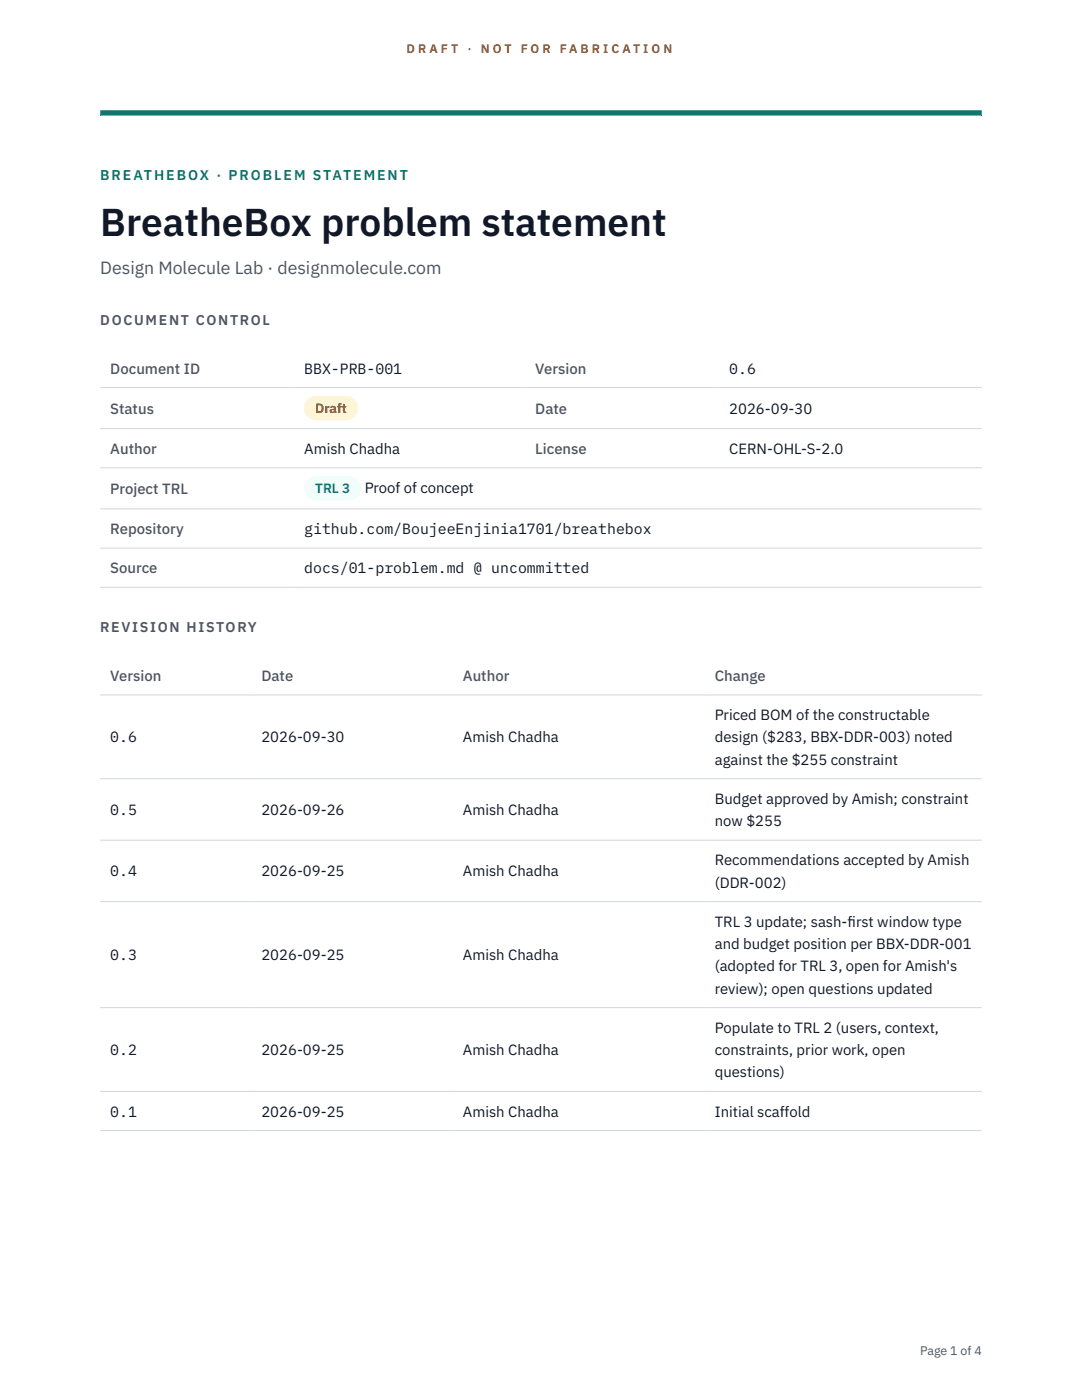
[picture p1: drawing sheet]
<svg xmlns="http://www.w3.org/2000/svg" width="216mm" height="279mm" viewBox="0 0 216 279" stroke-linecap="round" stroke-linejoin="round" font-family="sans-serif">
<defs><g id="words">
<text font-size="7.8" fill="#111827" x="20" y="47.1">BreatheBox problem statement</text>
<text font-size="3.5" fill="#4b5563" x="20" y="54.6">Design Molecule Lab · designmolecule.com</text>
<g font-size="3" fill="#4b5563">
<text x="22" y="74.5">Document ID</text>
<text x="106.8" y="74.5">Version</text>
<text x="22" y="82.6">Status</text>
<text x="106.8" y="82.6">Date</text>
<text x="22" y="90.6">Author</text>
<text x="106.8" y="90.6">License</text>
<text x="22" y="98.6">Project TRL</text>
<text x="22" y="106.6">Repository</text>
<text x="22" y="114.4">Source</text>
<text x="22" y="135.9">Version</text>
<text x="52.2" y="135.9">Date</text>
<text x="92.4" y="135.9">Author</text>
<text x="142.6" y="135.9">Change</text>
</g>
<g font-size="3" fill="#111827">
<text x="60.7" y="74.5">BBX-PRB-001</text>
<text x="145.5" y="74.5">0.6</text>
<text x="145.5" y="82.6">2026-09-30</text>
<text x="60.7" y="90.6">Amish Chadha</text>
<text x="145.5" y="90.6">CERN-OHL-S-2.0</text>
<text x="72.8" y="98.5">Proof of concept</text>
<text x="60.7" y="106.6">github.com/BoujeeEnjinia1701/breathebox</text>
<text x="60.7" y="114.4">docs/01-problem.md @ uncommitted</text>
<text x="142.6" y="143.7">Priced BOM of the constructable</text>
<text x="22" y="148.2">0.6</text>
<text x="52.2" y="148.2">2026-09-30</text>
<text x="92.4" y="148.2">Amish Chadha</text>
<text x="142.6" y="148.2">design ($283, BBX-DDR-003) noted</text>
<text x="142.6" y="152.6">against the $255 constraint</text>
<text x="142.6" y="160.4">Budget approved by Amish; constraint</text>
<text x="22" y="162.7">0.5</text>
<text x="52.2" y="162.7">2026-09-26</text>
<text x="92.4" y="162.7">Amish Chadha</text>
<text x="142.6" y="164.9">now $255</text>
<text x="142.6" y="172.7">Recommendations accepted by Amish</text>
<text x="22" y="174.9">0.4</text>
<text x="52.2" y="174.9">2026-09-25</text>
<text x="92.4" y="174.9">Amish Chadha</text>
<text x="142.6" y="177.1">(DDR-002)</text>
<text x="142.6" y="185">TRL 3 update; sash-f</text>
<text x="169.1" y="185">irst window type</text>
<text x="22" y="191.6">0.3</text>
<text x="52.2" y="191.6">2026-09-25</text>
<text x="92.4" y="191.6">Amish Chadha</text>
<text x="142.6" y="189.4">and budget position per BBX-DDR-001</text>
<text x="142.6" y="193.9">(adopted for TRL 3, open for Amish's</text>
<text x="142.6" y="198.3">review); open questions updated</text>
<text x="142.6" y="206.1">Populate to TRL 2 (users, context,</text>
<text x="22" y="210.6">0.2</text>
<text x="52.2" y="210.6">2026-09-25</text>
<text x="92.4" y="210.6">Amish Chadha</text>
<text x="142.6" y="210.6">constraints, prior work, open</text>
<text x="142.6" y="215">questions)</text>
<text x="22" y="222.8">0.1</text>
<text x="52.2" y="222.8">2026-09-25</text>
<text x="92.4" y="222.8">Amish Chadha</text>
<text x="142.6" y="222.8">Initial scaffold</text>
</g>
<text font-size="2.8" fill="#0f766e" x="20" y="36">BREATHEBOX · PROBLEM STATEMENT</text>
<g font-size="2.8" fill="#4b5563">
<text x="20" y="64.8">DOCUMENT CONTROL</text>
<text x="20" y="126.2">REVISION HISTORY</text>
</g>
<text font-size="2.7" fill="#92400e" x="62.9" y="82.5">Draft</text>
<text font-size="2.7" fill="#0f766e" x="62.9" y="98.5">TRL 3</text>
<g font-size="2.5" fill="#b45309">
<text x="81.1" y="10.5">D R A F T</text>
<text x="93.3" y="10.5">·</text>
<text x="95.9" y="10.5">N O T</text>
<text x="103.9" y="10.5">F O R</text>
<text x="111.7" y="10.5">F A B R I C A T I O N</text>
</g>
<text font-size="2.5" fill="#4b5563" x="183.6" y="270.3">Page 1 of 4</text>
</g></defs>
<path d="M20 23.1h175.9zM20 22h175.9v1.1h-175.9z" fill-rule="evenodd" fill="#0f766e"/>
<g fill="none" stroke="#d1d5db" stroke-width=".2">
<path d="M20 77.3h175.9M20 85.5h175.9M20 93.4h175.9M20 101.6h175.9M20 109.4h175.9M20 117.2h175.9M20 138.7h175.9M20 155.4h175.9M20 167.7h175.9M20 179.9h175.9M20 201.1h175.9M20 217.8h175.9"/>
<path d="M20 225.6h175.9"/>
</g>
<path d="M60.7 79h10.7v4.9h-10.7z" fill="#fef3c7"/>
<path d="M60.7 95.1h11.4v4.8h-11.4z" fill="#f0fdfa"/>
<use href="#words"/>
</svg>
